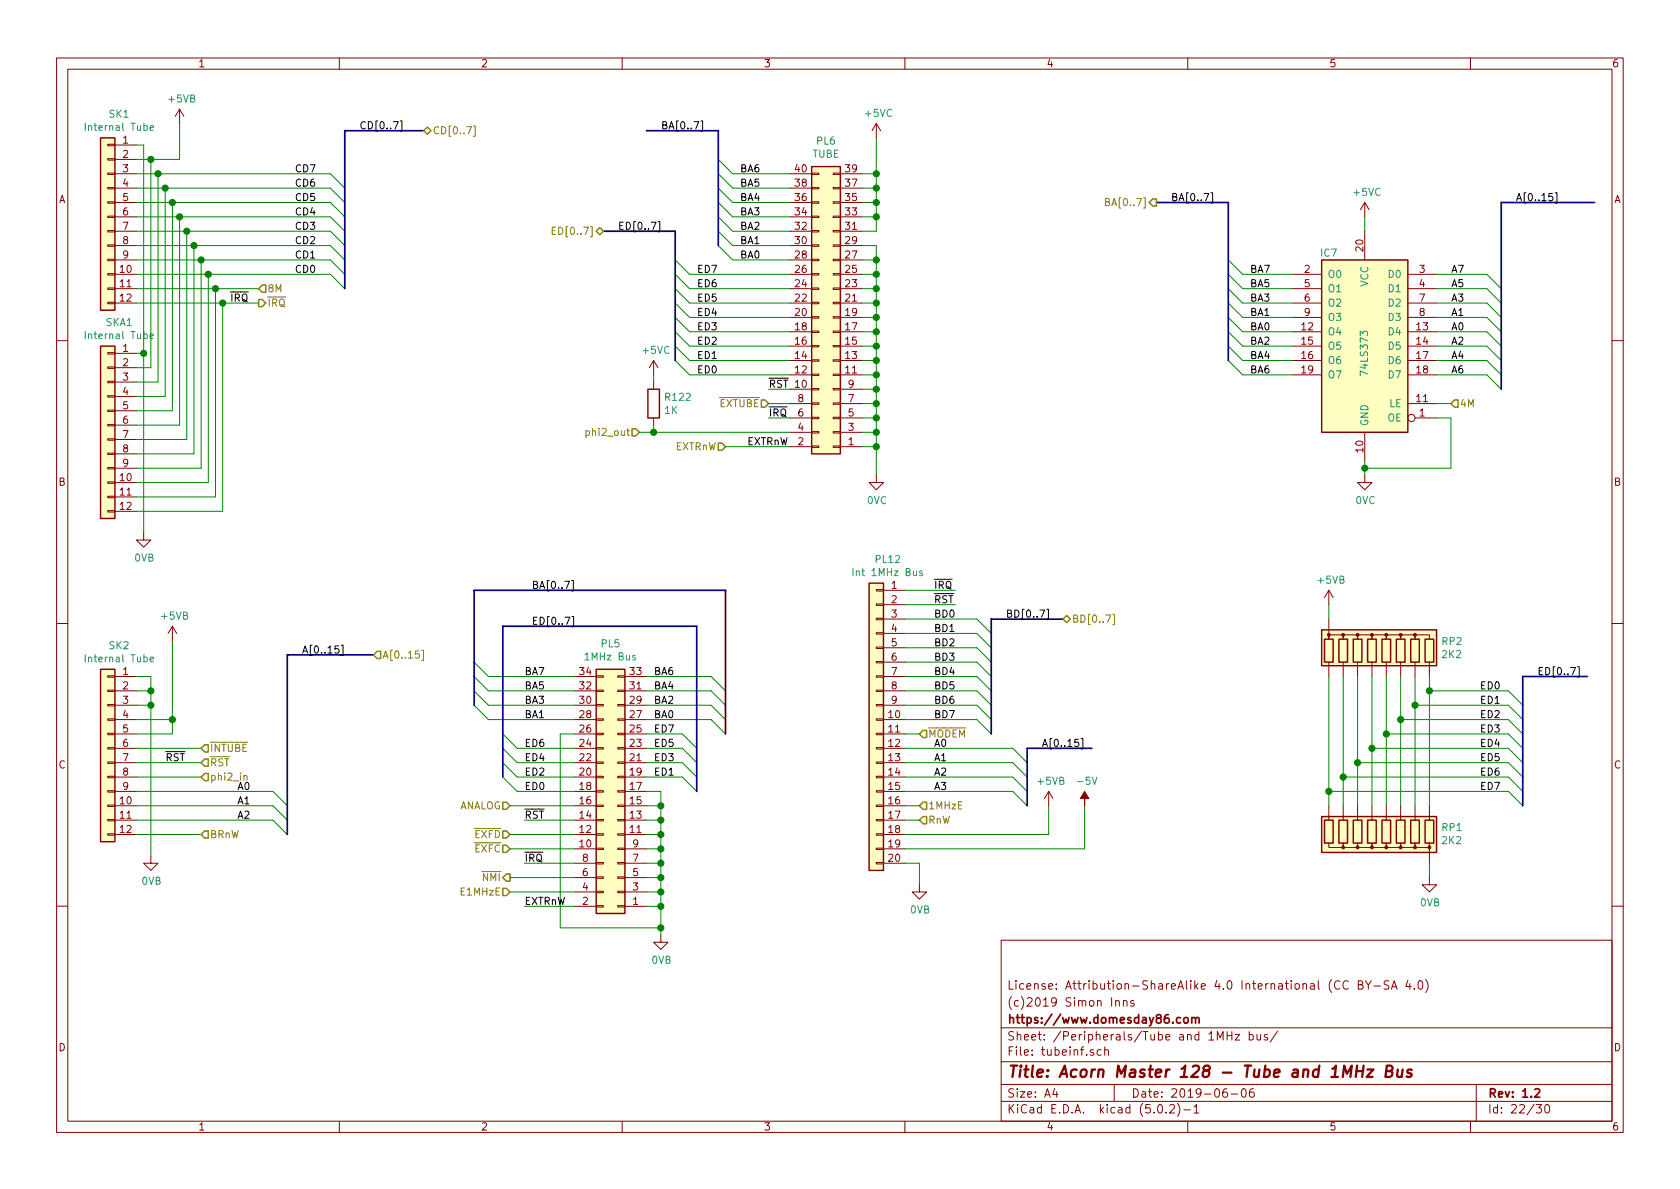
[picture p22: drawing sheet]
<svg xmlns="http://www.w3.org/2000/svg" width="297mm" height="210mm" viewBox="0 0 297 210" stroke-linecap="round" stroke-linejoin="round" font-family="sans-serif">
<defs><g id="words">
<text font-size="2.8" fill="#840000" x="178" y="190.5">Title: Acorn Master 128 - Tube and 1MHz Bus</text>
<g font-size="2.1" fill="#840000">
<text x="178" y="178">(c)2019 Simon Inns</text>
<text x="178" y="175">License: Attribution-ShareAlike 4.0 International (CC BY-SA 4.0)</text>
<text x="178" y="184">Sheet: /Peripherals/Tube and 1MHz bus/</text>
<text x="178" y="181">https://www.domesday86.com</text>
<text x="178" y="186.7">File: tubeinf.sch</text>
<text x="178" y="196.9">KiCad E.D.A. kicad (5.0.2)-1</text>
<text x="178" y="194.1">Size: A4</text>
<text x="200" y="194.1">Date: 2019-06-06</text>
<text x="263" y="194.1">Rev: 1.2</text>
<text x="263" y="196.9">Id: 22/30</text>
</g>
<g font-size="1.8" fill="#840000">
<text x="35" y="11.9">1</text>
<text x="85" y="11.9">2</text>
<text x="135" y="11.9">3</text>
<text x="185" y="11.9">4</text>
<text x="235" y="11.9">5</text>
<text x="285" y="11.9">6</text>
<text x="21.7" y="25.4">1</text>
<text x="21.7" y="27.9">2</text>
<text x="10.4" y="35.9">A</text>
<text x="21.7" y="30.5">3</text>
<text x="21.7" y="33">4</text>
<text x="21.7" y="35.6">5</text>
<text x="140.6" y="35.6">36</text>
<text x="140.6" y="33">38</text>
<text x="140.6" y="30.5">40</text>
<text x="149.5" y="35.6">35</text>
<text x="149.5" y="33">37</text>
<text x="149.5" y="30.5">39</text>
<text x="285.4" y="35.9">A</text>
<text x="21.7" y="38.1">6</text>
<text x="21.7" y="40.6">7</text>
<text x="140.6" y="40.6">32</text>
<text x="140.6" y="38.1">34</text>
<text x="149.5" y="40.6">31</text>
<text x="149.5" y="38.1">33</text>
<text x="21.7" y="43.2">8</text>
<text x="21.7" y="45.7">9</text>
<text x="140.6" y="45.7">28</text>
<text x="140.6" y="43.2">30</text>
<text x="149.5" y="45.7">27</text>
<text x="149.5" y="43.2">29</text>
<text x="241" y="44.4" transform="rotate(-90 241 44.4)">20</text>
<text x="21.3" y="48.3">10</text>
<text x="21.3" y="50.8">11</text>
<text x="21.3" y="53.3">12</text>
<text x="140.6" y="53.3">22</text>
<text x="140.6" y="50.8">24</text>
<text x="140.6" y="48.3">26</text>
<text x="149.5" y="53.3">21</text>
<text x="149.5" y="50.8">23</text>
<text x="149.5" y="48.3">25</text>
<text x="230.7" y="48.3">2</text>
<text x="230.7" y="50.8">5</text>
<text x="230.7" y="53.3">6</text>
<text x="251" y="48.3">3</text>
<text x="251" y="50.8">4</text>
<text x="251" y="53.3">7</text>
<text x="140.6" y="58.4">18</text>
<text x="140.6" y="55.9">20</text>
<text x="149.5" y="58.4">17</text>
<text x="149.5" y="55.9">19</text>
<text x="230.2" y="58.4">12</text>
<text x="230.7" y="55.9">9</text>
<text x="250.5" y="58.4">13</text>
<text x="251" y="55.9">8</text>
<text x="21.7" y="62.2">1</text>
<text x="21.7" y="64.8">2</text>
<text x="140.6" y="63.5">14</text>
<text x="140.6" y="61">16</text>
<text x="149.5" y="63.5">13</text>
<text x="149.5" y="61">15</text>
<text x="230.2" y="61">15</text>
<text x="230.2" y="63.5">16</text>
<text x="250.5" y="61">14</text>
<text x="250.5" y="63.5">17</text>
<text x="21.7" y="67.3">3</text>
<text x="21.7" y="69.8">4</text>
<text x="140.6" y="66">12</text>
<text x="141.1" y="71.1">8</text>
<text x="149.5" y="66">11</text>
<text x="150" y="71.1">7</text>
<text x="150" y="68.6">9</text>
<text x="230.2" y="66">19</text>
<text x="250.5" y="71.1">11</text>
<text x="250.5" y="66">18</text>
<text x="21.7" y="72.4">5</text>
<text x="21.7" y="74.9">6</text>
<text x="21.7" y="77.5">7</text>
<text x="141.1" y="76.2">4</text>
<text x="141.1" y="73.7">6</text>
<text x="150" y="76.2">3</text>
<text x="150" y="73.7">5</text>
<text x="251" y="73.7">1</text>
<text x="21.7" y="80">8</text>
<text x="21.7" y="82.5">9</text>
<text x="141.1" y="78.7">2</text>
<text x="150" y="78.7">1</text>
<text x="241" y="80" transform="rotate(-90 241 80)">10</text>
<text x="10.4" y="85.9">B</text>
<text x="21.3" y="85.1">10</text>
<text x="21.3" y="87.6">11</text>
<text x="285.4" y="85.9">B</text>
<text x="21.3" y="90.2">12</text>
<text x="157.6" y="104.1">1</text>
<text x="157.6" y="106.7">2</text>
<text x="157.6" y="109.2">3</text>
<text x="157.6" y="111.8">4</text>
<text x="21.7" y="119.4">1</text>
<text x="102.5" y="119.4">34</text>
<text x="111.4" y="119.4">33</text>
<text x="157.6" y="114.3">5</text>
<text x="157.6" y="116.8">6</text>
<text x="157.6" y="119.4">7</text>
<text x="21.7" y="121.9">2</text>
<text x="21.7" y="124.5">3</text>
<text x="102.5" y="124.5">30</text>
<text x="102.5" y="121.9">32</text>
<text x="111.4" y="124.5">29</text>
<text x="111.4" y="121.9">31</text>
<text x="157.6" y="121.9">8</text>
<text x="157.6" y="124.5">9</text>
<text x="21.7" y="127">4</text>
<text x="21.7" y="129.5">5</text>
<text x="102.5" y="129.5">26</text>
<text x="102.5" y="127">28</text>
<text x="111.4" y="129.5">25</text>
<text x="111.4" y="127">27</text>
<text x="157.1" y="127">10</text>
<text x="157.1" y="129.5">11</text>
<text x="10.4" y="135.9">C</text>
<text x="21.7" y="132.1">6</text>
<text x="21.7" y="134.6">7</text>
<text x="21.7" y="137.2">8</text>
<text x="102.5" y="137.2">20</text>
<text x="102.5" y="134.6">22</text>
<text x="102.5" y="132.1">24</text>
<text x="111.4" y="137.2">19</text>
<text x="111.4" y="134.6">21</text>
<text x="111.4" y="132.1">23</text>
<text x="157.1" y="132.1">12</text>
<text x="157.1" y="134.6">13</text>
<text x="157.1" y="137.2">14</text>
<text x="285.4" y="135.9">C</text>
<text x="21.3" y="142.2">10</text>
<text x="21.7" y="139.7">9</text>
<text x="102.5" y="142.2">16</text>
<text x="102.5" y="139.7">18</text>
<text x="111.4" y="142.2">15</text>
<text x="111.4" y="139.7">17</text>
<text x="157.1" y="139.7">15</text>
<text x="157.1" y="142.2">16</text>
<text x="21.3" y="144.8">11</text>
<text x="21.3" y="147.3">12</text>
<text x="102.5" y="149.9">10</text>
<text x="102.5" y="147.3">12</text>
<text x="102.5" y="144.8">14</text>
<text x="111.4" y="147.3">11</text>
<text x="111.4" y="144.8">13</text>
<text x="111.9" y="149.9">9</text>
<text x="157.1" y="144.8">17</text>
<text x="157.1" y="147.3">18</text>
<text x="157.1" y="149.9">19</text>
<text x="103" y="154.9">6</text>
<text x="103" y="152.4">8</text>
<text x="111.9" y="154.9">5</text>
<text x="111.9" y="152.4">7</text>
<text x="157.1" y="152.4">20</text>
<text x="103" y="160">2</text>
<text x="103" y="157.5">4</text>
<text x="111.9" y="160">1</text>
<text x="111.9" y="157.5">3</text>
<text x="10.4" y="185.9">D</text>
<text x="285.4" y="185.9">D</text>
<text x="35" y="199.9">1</text>
<text x="85" y="199.9">2</text>
<text x="135" y="199.9">3</text>
<text x="185" y="199.9">4</text>
<text x="235" y="199.9">5</text>
<text x="285" y="199.9">6</text>
</g>
<g font-size="1.8" fill="#008484">
<text x="15.5" y="23.1">Internal Tube</text>
<text x="19.4" y="20.8">SK1</text>
<text x="29.9" y="18.1">+5VB</text>
<text x="153.1" y="20.7">+5VC</text>
<text x="143.6" y="27.9">TUBE</text>
<text x="144.4" y="25.6">PL6</text>
<text x="239.4" y="34.6">+5VC</text>
<text x="233.6" y="45.4">IC7</text>
<text x="234.7" y="49.1">O0</text>
<text x="234.7" y="51.7">O1</text>
<text x="241.9" y="50.7" transform="rotate(-90 241.9 50.7)">VCC</text>
<text x="245.6" y="49.1">D0</text>
<text x="245.6" y="51.7">D1</text>
<text x="15.5" y="60">Internal Tube</text>
<text x="18.7" y="57.7">SKA1</text>
<text x="234.7" y="59.3">O4</text>
<text x="234.7" y="54.2">O2</text>
<text x="234.7" y="56.8">O3</text>
<text x="245.6" y="59.3">D4</text>
<text x="245.6" y="54.2">D2</text>
<text x="245.6" y="56.8">D3</text>
<text x="113.7" y="62.6">+5VC</text>
<text x="234.7" y="61.8">O5</text>
<text x="234.7" y="64.4">O6</text>
<text x="245.6" y="61.8">D5</text>
<text x="245.6" y="64.4">D6</text>
<text x="117.8" y="70.9">R122</text>
<text x="234.7" y="66.9">O7</text>
<text x="241.9" y="66.1" transform="rotate(-90 241.9 66.1)">74LS373</text>
<text x="245.6" y="66.9">D7</text>
<text x="117.6" y="73.2">1K</text>
<text x="241.9" y="75.4" transform="rotate(-90 241.9 75.4)">GND</text>
<text x="245.3" y="74.5">OE</text>
<text x="245.6" y="72">LE</text>
<text x="153.4" y="89.1">0VC</text>
<text x="239.7" y="89.1">0VC</text>
<text x="23.8" y="99.3">0VB</text>
<text x="151.4" y="101.9">Int 1MHz Bus</text>
<text x="154.9" y="99.6">PL12</text>
<text x="233.1" y="103.2">+5VB</text>
<text x="28.6" y="109.6">+5VB</text>
<text x="15.5" y="117.1">Internal Tube</text>
<text x="19.4" y="114.8">SK2</text>
<text x="103.7" y="116.8">1MHz Bus</text>
<text x="106.3" y="114.5">PL5</text>
<text x="255" y="114.1">RP2</text>
<text x="255" y="116.4">2K2</text>
<text x="183.6" y="138.8">+5VB</text>
<text x="190.8" y="138.8">-5V</text>
<text x="255" y="147">RP1</text>
<text x="255" y="149.3">2K2</text>
<text x="25.1" y="156.5">0VB</text>
<text x="161" y="161.5">0VB</text>
<text x="251.2" y="160.3">0VB</text>
<text x="115.3" y="170.4">0VB</text>
</g>
<g font-size="1.8">
<text x="63.5" y="22.9">CD[0..7]</text>
<text x="116.8" y="22.9">BA[0..7]</text>
<text x="52.1" y="30.5">CD7</text>
<text x="52.1" y="33">CD6</text>
<text x="52.1" y="35.6">CD5</text>
<text x="130.8" y="30.5">BA6</text>
<text x="130.8" y="33">BA5</text>
<text x="130.8" y="35.6">BA4</text>
<text x="207" y="35.6">BA[0..7]</text>
<text x="268" y="35.6">A[0..15]</text>
<text x="52.1" y="38.1">CD4</text>
<text x="52.1" y="40.6">CD3</text>
<text x="109.2" y="40.6">ED[0..7]</text>
<text x="130.8" y="38.1">BA3</text>
<text x="130.8" y="40.6">BA2</text>
<text x="52.1" y="43.2">CD2</text>
<text x="52.1" y="45.7">CD1</text>
<text x="130.8" y="43.2">BA1</text>
<text x="130.8" y="45.7">BA0</text>
<text x="40.6" y="53.3">IRQ</text>
<text x="52.1" y="48.3">CD0</text>
<text x="123.2" y="48.3">ED7</text>
<text x="123.2" y="50.8">ED6</text>
<text x="123.2" y="53.3">ED5</text>
<text x="221" y="48.3">BA7</text>
<text x="221" y="50.8">BA5</text>
<text x="221" y="53.3">BA3</text>
<text x="256.5" y="48.3">A7</text>
<text x="256.5" y="50.8">A5</text>
<text x="256.5" y="53.3">A3</text>
<text x="123.2" y="55.9">ED4</text>
<text x="123.2" y="58.4">ED3</text>
<text x="221" y="55.9">BA1</text>
<text x="221" y="58.4">BA0</text>
<text x="256.5" y="55.9">A1</text>
<text x="256.5" y="58.4">A0</text>
<text x="123.2" y="61">ED2</text>
<text x="123.2" y="63.5">ED1</text>
<text x="221" y="61">BA2</text>
<text x="221" y="63.5">BA4</text>
<text x="256.5" y="61">A2</text>
<text x="256.5" y="63.5">A4</text>
<text x="123.2" y="66">ED0</text>
<text x="135.9" y="68.6">RST 10</text>
<text x="221" y="66">BA6</text>
<text x="256.5" y="66">A6</text>
<text x="135.9" y="73.7">IRQ</text>
<text x="132.1" y="78.7">EXTRnW</text>
<text x="94" y="104.1">BA[0..7]</text>
<text x="165.1" y="104.1">IRQ</text>
<text x="165.1" y="106.7">RST</text>
<text x="94" y="110.5">ED[0..7]</text>
<text x="165.1" y="109.2">BD0</text>
<text x="165.1" y="111.8">BD1</text>
<text x="177.8" y="109.2">BD[0..7]</text>
<text x="53.3" y="115.6">A[0..15]</text>
<text x="92.7" y="119.4">BA7</text>
<text x="115.6" y="119.4">BA6</text>
<text x="165.1" y="114.3">BD2</text>
<text x="165.1" y="116.8">BD3</text>
<text x="165.1" y="119.4">BD4</text>
<text x="271.8" y="119.4">ED[0..7]</text>
<text x="92.7" y="121.9">BA5</text>
<text x="92.7" y="124.5">BA3</text>
<text x="115.6" y="121.9">BA4</text>
<text x="115.6" y="124.5">BA2</text>
<text x="165.1" y="121.9">BD5</text>
<text x="165.1" y="124.5">BD6</text>
<text x="261.6" y="121.9">ED0</text>
<text x="261.6" y="124.5">ED1</text>
<text x="92.7" y="127">BA1</text>
<text x="115.6" y="129.5">ED7</text>
<text x="115.6" y="127">BA0</text>
<text x="165.1" y="127">BD7</text>
<text x="261.6" y="127">ED2</text>
<text x="261.6" y="129.5">ED3</text>
<text x="29.2" y="134.6">RST</text>
<text x="92.7" y="132.1">ED6</text>
<text x="92.7" y="134.6">ED4</text>
<text x="92.7" y="137.2">ED2</text>
<text x="115.6" y="132.1">ED5</text>
<text x="115.6" y="134.6">ED3</text>
<text x="115.6" y="137.2">ED1</text>
<text x="165.1" y="132.1">A0</text>
<text x="165.1" y="134.6">A1</text>
<text x="165.1" y="137.2">A2</text>
<text x="184.1" y="132.1">A[0..15]</text>
<text x="261.6" y="132.1">ED4</text>
<text x="261.6" y="134.6">ED5</text>
<text x="261.6" y="137.2">ED6</text>
<text x="41.9" y="139.7">A0</text>
<text x="41.9" y="142.2">A1</text>
<text x="92.7" y="139.7">ED0</text>
<text x="165.1" y="139.7">A3</text>
<text x="261.6" y="139.7">ED7</text>
<text x="41.9" y="144.8">A2</text>
<text x="92.7" y="144.8">RST</text>
<text x="92.7" y="152.4">IRQ</text>
<text x="92.7" y="160">EXTRnW</text>
</g>
<g font-size="1.8" fill="#848400">
<text x="76.5" y="23.7">CD[0..7]</text>
<text x="98.6" y="41.5">ED[0..7]</text>
<text x="196.3" y="36.4">BA[0..7]</text>
<text x="47.2" y="51.7">8M</text>
<text x="47.2" y="54.2">IRQ</text>
<text x="104.1" y="77.1">phi2_out</text>
<text x="127.2" y="72">EXTUBE</text>
<text x="258.1" y="72">4M</text>
<text x="119.3" y="79.6">EXTRnW</text>
<text x="189.5" y="110.1">BD[0..7]</text>
<text x="67.6" y="116.5">A[0..15]</text>
<text x="164.1" y="130.4">MODEM</text>
<text x="37.1" y="133">INTUBE</text>
<text x="37.1" y="135.5">RST</text>
<text x="37.1" y="138">phi2_in</text>
<text x="81" y="143.1">ANALOG</text>
<text x="164.1" y="143.1">1MHzE</text>
<text x="37.1" y="148.2">BRnW</text>
<text x="83.9" y="148.2">EXFD</text>
<text x="164.1" y="145.7">RnW</text>
<text x="83.9" y="150.7">EXFC</text>
<text x="85.4" y="155.8">NMI</text>
<text x="81.7" y="158.4">E1MHzE</text>
</g>
</g></defs>
<g fill="none" stroke="#840000" stroke-width=".18">
<path d="M10 10.3h277v189.9h-277zM12 12.2h273v186.1h-273zM31.7 19.3l-.7 1.3M31.7 19.3v2.5M31.7 19.3l.8 1.3M60 10.3v1.9M110 10.3v1.9M160 10.3v1.9M210 10.3v1.9M260 10.3v1.9M19 38.2h1.3v.3h-1.3zM19 35.7h1.3v.2h-1.3z"/>
<path d="M19 33.1h1.3v.3h-1.3zM19 30.6h1.3v.3h-1.3zM19 28.1h1.3v.2h-1.3zM19 25.5h1.3v.3h-1.3zM20.3 25.6h3.8M20.3 28.2h3.8M20.3 30.7h3.8M20.3 33.3h3.8M20.3 35.8h3.8M20.3 38.3h3.8M139.7 30.7h3.8M139.7 33.3h3.8"/>
<path d="M139.7 35.8h3.8M139.7 38.3h3.8M143.5 30.6h1.3v.3h-1.3zM143.5 33.1h1.3v.3h-1.3zM143.5 35.7h1.3v.2h-1.3zM143.5 38.2h1.3v.3h-1.3zM147.3 30.6h1.3v.3h-1.3zM147.3 33.1h1.3v.3h-1.3zM147.3 35.7h1.3v.2h-1.3zM147.3 38.2h1.3v.3h-1.3zM148.6 30.7h3.8M148.6 33.3h3.8"/>
<path d="M148.6 35.8h3.8M148.6 38.3h3.8M154.9 21.8l-.7 1.3M154.9 21.8v2.6M154.9 21.8l.8 1.3M241.3 35.8v2.5M241.3 35.8l-.8 1.3M241.3 35.8l.8 1.3M19 53.5h1.3v.2h-1.3zM19 50.9h1.3v.3h-1.3zM19 48.4h1.3v.2h-1.3zM19 45.8h1.3v.3h-1.3z"/>
<path d="M19 43.3h1.3v.3h-1.3zM19 40.8h1.3v.2h-1.3zM20.3 48.5h3.8M20.3 51h3.8M20.3 53.6h3.8M20.3 40.9h3.8M20.3 43.4h3.8M20.3 46h3.8M139.7 48.5h3.8M139.7 51h3.8M139.7 53.6h3.8M139.7 40.9h3.8"/>
<path d="M139.7 43.4h3.8M139.7 46h3.8M139.7 58.7h3.8M139.7 56.1h3.8M143.5 40.8h1.3v.2h-1.3zM143.5 43.3h1.3v.3h-1.3zM143.5 45.8h1.3v.3h-1.3zM143.5 48.4h1.3v.2h-1.3zM143.5 50.9h1.3v.3h-1.3zM143.5 53.5h1.3v.2h-1.3zM143.5 56h1.3v.3h-1.3zM143.5 58.5h1.3v.3h-1.3z"/>
<path d="M147.3 40.8h1.3v.2h-1.3zM147.3 43.3h1.3v.3h-1.3zM147.3 45.8h1.3v.3h-1.3zM147.3 48.4h1.3v.2h-1.3zM147.3 50.9h1.3v.3h-1.3zM147.3 53.5h1.3v.2h-1.3zM147.3 56h1.3v.3h-1.3zM147.3 58.5h1.3v.3h-1.3zM148.6 48.5h3.8M148.6 51h3.8M148.6 53.6h3.8M148.6 40.9h3.8"/>
<path d="M148.6 43.4h3.8M148.6 46h3.8M148.6 58.7h3.8M148.6 56.1h3.8M228.6 48.5h5.1M228.6 51h5.1M228.6 53.6h5.1M228.6 58.7h5.1M228.6 56.1h5.1M241.3 40.9v5.1M248.9 48.5h5.1M248.9 51h5.1"/>
<path d="M248.9 53.6h5.1M248.9 58.7h5.1M248.9 56.1h5.1M10 60.2h2M19 77.6h1.3v.2h-1.3zM19 75.1h1.3v.2h-1.3zM19 72.5h1.3v.3h-1.3zM19 70h1.3v.2h-1.3zM19 67.4h1.3v.3h-1.3zM19 64.9h1.3v.2h-1.3zM19 62.4h1.3v.2h-1.3zM20.3 62.5h3.8"/>
<path d="M20.3 65h3.8M20.3 67.6h3.8M20.3 70.1h3.8M20.3 72.6h3.8M20.3 75.2h3.8M20.3 77.7h3.8M115.6 63.7v2.6M115.6 67.6v1.2M115.6 73.9v1.3M115.6 63.7l-.8 1.3M115.6 63.7l.7 1.3M139.7 73.9h3.8"/>
<path d="M139.7 71.4h3.8M139.7 61.2h3.8M139.7 63.7h3.8M139.7 66.3h3.8M139.7 79h3.8M139.7 68.8h3.8M139.7 76.4h3.8M143.5 61.1h1.3v.2h-1.3zM143.5 63.6h1.3v.3h-1.3zM143.5 66.2h1.3v.2h-1.3zM143.5 68.7h1.3v.3h-1.3zM143.5 71.2h1.3v.3h-1.3z"/>
<path d="M143.5 73.8h1.3v.2h-1.3zM143.5 76.3h1.3v.3h-1.3zM143.5 78.9h1.3v.2h-1.3zM147.3 61.1h1.3v.2h-1.3zM147.3 63.6h1.3v.3h-1.3zM147.3 66.2h1.3v.2h-1.3zM147.3 68.7h1.3v.3h-1.3zM147.3 71.2h1.3v.3h-1.3zM147.3 73.8h1.3v.2h-1.3zM147.3 76.3h1.3v.3h-1.3zM147.3 78.9h1.3v.2h-1.3zM148.6 73.9h3.8"/>
<path d="M148.6 71.4h3.8M148.6 61.2h3.8M148.6 63.7h3.8M148.6 66.3h3.8M148.6 79h3.8M148.6 68.8h3.8M148.6 76.4h3.8M228.6 61.2h5.1M228.6 63.7h5.1M228.6 66.3h5.1M241.3 76.4v5.1M248.9 71.4h5.1"/>
<path d="M248.9 61.2h5.1M248.9 63.7h5.1M248.9 66.3h5.1M250.2 73.9h3.8M285 60.2h2M19 90.3h1.3v.2h-1.3zM19 87.8h1.3v.2h-1.3zM19 85.2h1.3v.3h-1.3zM19 82.7h1.3v.2h-1.3zM19 80.1h1.3v.3h-1.3zM20.3 85.3h3.8M20.3 87.9h3.8"/>
<path d="M20.3 90.4h3.8M20.3 80.3h3.8M20.3 82.8h3.8M25.4 94.2v1.3h1.3l-1.3 1.3-1.3-1.3h1.3M154.9 84.1v1.2h1.3l-1.3 1.3-1.2-1.3h1.2M241.3 84.1v1.2h1.3l-1.3 1.3-1.3-1.3h1.3M10 110.3h2M19 119.5h1.3v.3h-1.3zM20.3 119.6h3.8M30.5 110.7l-.8 1.3M30.5 110.7v2.6M30.5 110.7l.7 1.3"/>
<path d="M101.6 119.6h3.8M105.4 119.5h1.3v.3h-1.3zM109.2 119.5h1.3v.3h-1.3zM110.5 119.6h3.8M154.9 119.5h1.3v.3h-1.3zM154.9 117h1.3v.2h-1.3zM154.9 114.4h1.3v.3h-1.3zM154.9 111.9h1.3v.2h-1.3zM154.9 109.3h1.3v.3h-1.3zM154.9 106.8h1.3v.3h-1.3zM154.9 104.3h1.3v.2h-1.3zM156.2 119.6h3.8"/>
<path d="M156.2 104.4h3.8M156.2 106.9h3.8M156.2 109.5h3.8M156.2 112h3.8M156.2 114.5h3.8M156.2 117.1h3.8M234.9 109.5v3.5v-.7h2.6v.7v-.7h2.5v.7v-.7h2.6v.7v-.7h2.5v.7v-.7h2.5v.7v-.7h2.6v.7v-.7h2.5v.7M234.9 104.4v2.5M234.9 117.1v2.5M234.9 104.4l-.7 1.3M234.9 104.4l.8 1.3M237.5 117.1v2.5"/>
<path d="M240 117.1v2.5M242.6 117.1v2.5M245.1 117.1v2.5M247.6 117.1v2.5M250.2 117.1v2.5M252.7 117.1v2.5M285 110.3h2M19 139.8h1.3v.3h-1.3zM19 137.3h1.3v.2h-1.3zM19 134.7h1.3v.3h-1.3zM19 132.2h1.3v.3h-1.3zM19 129.7h1.3v.2h-1.3z"/>
<path d="M19 127.1h1.3v.3h-1.3zM19 124.6h1.3v.2h-1.3zM19 122h1.3v.3h-1.3zM20.3 122.2h3.8M20.3 124.7h3.8M20.3 127.2h3.8M20.3 129.8h3.8M20.3 132.3h3.8M20.3 134.9h3.8M20.3 137.4h3.8M20.3 139.9h3.8M101.6 122.2h3.8"/>
<path d="M101.6 124.7h3.8M101.6 127.2h3.8M101.6 129.8h3.8M101.6 132.3h3.8M101.6 134.9h3.8M101.6 137.4h3.8M101.6 139.9h3.8M105.4 122h1.3v.3h-1.3zM105.4 124.6h1.3v.2h-1.3zM105.4 127.1h1.3v.3h-1.3zM105.4 129.7h1.3v.2h-1.3zM105.4 132.2h1.3v.3h-1.3z"/>
<path d="M105.4 134.7h1.3v.3h-1.3zM105.4 137.3h1.3v.2h-1.3zM105.4 139.8h1.3v.3h-1.3zM109.2 122h1.3v.3h-1.3zM109.2 124.6h1.3v.2h-1.3zM109.2 127.1h1.3v.3h-1.3zM109.2 129.7h1.3v.2h-1.3zM109.2 132.2h1.3v.3h-1.3zM109.2 134.7h1.3v.3h-1.3zM109.2 137.3h1.3v.2h-1.3zM109.2 139.8h1.3v.3h-1.3zM110.5 122.2h3.8"/>
<path d="M110.5 124.7h3.8M110.5 127.2h3.8M110.5 129.8h3.8M110.5 132.3h3.8M110.5 134.9h3.8M110.5 137.4h3.8M110.5 139.9h3.8M154.9 139.8h1.3v.3h-1.3zM154.9 137.3h1.3v.2h-1.3zM154.9 134.7h1.3v.3h-1.3zM154.9 132.2h1.3v.3h-1.3zM154.9 129.7h1.3v.2h-1.3z"/>
<path d="M154.9 127.1h1.3v.3h-1.3zM154.9 124.6h1.3v.2h-1.3zM154.9 122h1.3v.3h-1.3zM156.2 122.2h3.8M156.2 124.7h3.8M156.2 127.2h3.8M156.2 129.8h3.8M156.2 132.3h3.8M156.2 134.9h3.8M156.2 137.4h3.8M156.2 139.9h3.8M185.4 139.9l-.7 1.3"/>
<path d="M185.4 139.9v2.6M185.4 139.9l.8 1.3M19 147.4h1.3v.3h-1.3zM19 144.9h1.3v.3h-1.3zM19 142.4h1.3v.2h-1.3zM20.3 142.5h3.8M20.3 145h3.8M20.3 147.6h3.8M26.7 151.4v1.2h1.2l-1.2 1.3-1.3-1.3h1.3M101.6 142.5h3.8M101.6 145h3.8M101.6 147.6h3.8"/>
<path d="M101.6 150.1h3.8M101.6 157.7h3.8M101.6 155.2h3.8M101.6 152.6h3.8M105.4 142.4h1.3v.2h-1.3zM105.4 144.9h1.3v.3h-1.3zM105.4 147.4h1.3v.3h-1.3zM105.4 150h1.3v.2h-1.3zM105.4 152.5h1.3v.3h-1.3zM105.4 155.1h1.3v.2h-1.3zM105.4 157.6h1.3v.3h-1.3zM109.2 142.4h1.3v.2h-1.3z"/>
<path d="M109.2 144.9h1.3v.3h-1.3zM109.2 147.4h1.3v.3h-1.3zM109.2 150h1.3v.2h-1.3zM109.2 152.5h1.3v.3h-1.3zM109.2 155.1h1.3v.2h-1.3zM109.2 157.6h1.3v.3h-1.3zM110.5 142.5h3.8M110.5 145h3.8M110.5 147.6h3.8M110.5 150.1h3.8M110.5 157.7h3.8M110.5 155.2h3.8"/>
<path d="M110.5 152.6h3.8M154.9 152.5h1.3v.3h-1.3zM154.9 150h1.3v.2h-1.3zM154.9 147.4h1.3v.3h-1.3zM154.9 144.9h1.3v.3h-1.3zM154.9 142.4h1.3v.2h-1.3zM156.2 142.5h3.8M156.2 145h3.8M156.2 147.6h3.8M156.2 150.1h3.8M156.2 152.6h3.8M162.6 156.5v1.2h1.2l-1.2 1.3-1.3-1.3h1.3"/>
<path d="M234.9 149.1v.8h2.6v-.8v.8h2.5v-.8v.8h2.6v-.8v.8h2.5v-.8v.8h2.5v-.8v.8h2.6v-.8v.8h2.5v-.8v3.5M234.9 142.5v2.5M237.5 142.5v2.5M240 142.5v2.5M242.6 142.5v2.5M245.1 142.5v2.5M247.6 142.5v2.5M250.2 142.5v2.5M252.7 155.2v1.3h1.3l-1.3 1.2-1.2-1.2h1.2M252.7 142.5v2.5M10 160.2h2M101.6 160.3h3.8"/>
<path d="M105.4 160.1h1.3v.3h-1.3zM109.2 160.1h1.3v.3h-1.3zM110.5 160.3h3.8M116.8 165.3v1.3h1.3l-1.3 1.3-1.2-1.3h1.2M177 166.3h108v32h-108zM197.3 177.1v-.1a.37 .37 0 0 1 .6 .1v.8M197.3 176.9v1M198.6 177.1l.2-.2 .4 .1 .1 .9M198.6 176.9v1M200.5 177a.37 .37 0 0 0-.6 .1l.1 .3 .5 .1 .1 .1-.3 .3-.4-.1M238.4 173.6a.7 .7 0 0 0-.9 .2 .7 .7 0 0 0 .1 .9 .55 .55 0 0 0 .8 .1M240.2 174.1l.7-.1v-.3l-.1-.2-.6-.1v1.5h.5l.3-.3a.41 .41 0 0 0-.4-.5"/>
<path d="M241.4 173.4l.5 .8 .5-.8M241.9 174.2v.7M242.9 174.4h1.2M245.6 173.5l-.6-.1-.3 .3 .1 .3 .7 .4v.4l-.2 .1-.6-.1M246 174.9l.5-1.5 .5 1.5M246.2 174.5h.7M248.9 173.3l-.3 1.1h.9M249.3 173.9v1M250.1 174.8v.1M250.9 173.6l.3-.2a.94 .94 0 0 1 0 1.5l-.4-.3-.1-.6zM252.1 173.2a1.71 1.71 0 0 1 0 2.3M285 160.2h2"/>
<path d="M60 198.3v1.9M110 198.3v1.9M160 198.3v1.9M177 194.8h108M177 191.8h108M177 187.8h108M177 181.8h108M186.5 192.5l-.4 1h1M186.8 193v1M193.3 185.7a.37 .37 0 0 0-.5 .1v.2l.5 .2 .1 .1-.2 .3-.4-.1M194.7 185.7l-.4-.1-.3 .3 .1 .6 .2 .1 .4-.1M195.3 185.7h.1a.37 .37 0 0 1 .6 .1v.8"/>
<path d="M195.3 185.1v1.5M197 191.8v3M204.8 195.5l.4-.2a.94 .94 0 0 1 0 1.5 .79 .79 0 0 1-.4-1.3zM206.2 196.7v.1M206.8 195.5l.2-.2h.4l.2 .2 .1 .3-.1 .2-.8 .8h.9M208.2 195.1a1.71 1.71 0 0 1 0 2.3M209.3 196.3h1.2M210 198.3v1.9M211.1 195.8l.4-.5v1.5M211.1 196.8h.9M216.9 192.5a.62 .62 0 0 0-.7 .7l.1 .7 .2 .1 .5-.1v-.5l-.1-.2-.4-.1-.3 .3M217 182.4v1.5"/>
<path d="M217 183.1h.8M217.7 193.5h1.1M217.8 182.4v1.5M218.4 182.9h.8l-.8 1h.8M219.6 192.7l.4-.2a.94 .94 0 0 1 0 1.5 .82 .82 0 0 1-.4-1.3zM220.9 183l.4-.1 .3 .3-.1 .6-.2 .1-.4-.1M220.9 182.4v1.5M221.6 192.5a.59 .59 0 0 0-.7 .7l.1 .7 .2 .1 .5-.1 .1-.5-.2-.2-.4-.1-.3 .3M222.2 182.9l.1 .9 .4 .1 .2-.1M222.9 182.9v1M224.1 183a.37 .37 0 0 0-.6 .1l.1 .3 .5 .1 .1 .1-.2 .3-.5-.1M225.9 182.3l-1.3 2"/>
<path d="M260 198.3v1.9M261 191.8v6.5M271.6 195.3h.9l-.4 .6 .4 .1v.7l-.2 .1-.7-.1M273.3 195.4l.3-.1a.94 .94 0 0 1 0 1.5h-.1a1 1 0 0 1-.2-1.4z"/>
<circle cx="249.6" cy="73.9" r=".63"/>
</g>
<path d="M210.7 179.9v1M208.7 180l-.4-.1-.3 .3 .1 .6 .2 .1 .4-.1M209.4 180.1l.2-.2 .4 .2 .1 .5-.1 .2-.4 .1-.2-.1zM210.7 180.1l.1-.1a.37 .37 0 0 1 .6 .1v.8M211.4 180.1l.2-.2 .3 .1 .1 .9M271.4 192.7l.2-.2h.4l.2 .5-.9 1h.9" fill="none" stroke="#840000" stroke-width=".3"/>
<path d="M237.4 190.4l.3-2 .5 1.5 .8-1.5-.2 2M239.8 189.4h1.2M240 188.4l-.3 2M241.1 188.4l-.3 2M241.8 189.1h1l-1.2 1.3h1.1M245.1 189.4l.9-.1a.46 .46 0 0 0 .2-.5 .46 .46 0 0 0-.3-.4h-.7l-.2 2h.7a.53 .53 0 0 0 .5-.5 .53 .53 0 0 0-.4-.5M247.1 189.1v1.2a.59 .59 0 0 0 .8 0M248 189.1l-.2 1.3M249.6 189.2a.49 .49 0 0 0-.8 .3l.1 .2 .5 .1 .2 .3-.3 .3-.6-.1" fill="none" stroke="#840000" stroke-width=".41"/>
<g fill="#ffffc2" stroke="#ffffc2" stroke-width=".18">
<path d="M17.8 24.4h2.5v30.5h-2.5z"/>
<path d="M17.8 61.2h2.5v30.5h-2.5z"/>
<path d="M17.8 118.4h2.5v30.4h-2.5z"/>
<path d="M233.7 46h15.2v30.4h-15.2z"/>
<path d="M233.7 111.4h20.3v6.3h-20.3z"/>
<path d="M233.7 144.4h20.3v6.3h-20.3z"/>
<path d="M143.5 29.5h5.1v50.8h-5.1z"/>
<path d="M105.4 118.4h5.1v43.1h-5.1z"/>
<path d="M153.7 103.1h2.5v50.8h-2.5z"/>
</g>
<g fill="none" stroke="#840000" stroke-width=".25">
<path d="M17.8 24.4h2.5v30.5h-2.5zM143.5 29.5h5.1v50.8h-5.1zM233.7 46h15.2v30.4h-15.2zM17.8 61.2h2.5v30.5h-2.5zM114.6 68.8h2v5.1h-2zM17.8 118.4h2.5v30.4h-2.5zM105.4 118.4h5.1v43.1h-5.1zM153.7 103.1h2.5v50.8h-2.5zM233.7 111.4h20.3v6.3h-20.3zM234.2 113h1.5v4.1h-1.5zM236.7 113h1.6v4.1h-1.6zM239.3 113h1.5v4.1h-1.5z"/>
<path d="M241.8 113h1.5v4.1h-1.5zM244.3 113h1.6v4.1h-1.6zM246.9 113h1.5v4.1h-1.5zM249.4 113h1.6v4.1h-1.6zM252 113h1.5v4.1h-1.5zM233.7 144.4h20.3v6.3h-20.3zM234.2 145h1.5v4.1h-1.5zM236.7 145h1.6v4.1h-1.6zM239.3 145h1.5v4.1h-1.5zM241.8 145h1.5v4.1h-1.5zM244.3 145h1.6v4.1h-1.6zM246.9 145h1.5v4.1h-1.5z"/>
<path d="M249.4 145h1.6v4.1h-1.6zM252 145h1.5v4.1h-1.5z"/>
</g>
<path d="M15.1 21.8v1.3M26.5 22.6l.7-.1-.1-.2-.4-.1-.2 .2 .1 .6h.5M15.1 58.6v1.3M26.5 59.5l.7-.1-.1-.3-.4-.1-.2 .2 .1 .6h.5M15.1 115.8v1.2M26.5 116.6l.7-.1-.1-.2-.4-.1-.2 .2 .1 .6h.5M150.8 100.5v1.3M163.1 101h-.3l-.2 .1 .1 .2 .4 .1v.3h-.5" fill="none" stroke="#008484" stroke-width=".18"/>
<g fill="none" stroke="#008400" stroke-width=".18">
<path d="M24.1 25.6h1.3v68.6M24.1 30.7h34.3l2.6 2.6M24.1 33.3h34.3l2.6 2.5M24.1 35.8h34.3l2.6 2.5M24.1 38.3h34.3l2.6 2.6M26.7 28.2v36.8h-2.6M27.9 30.7v36.9h-3.8M29.2 33.3v36.8h-5.1M30.5 35.8v36.8h-6.4M31.7 21.8v6.4h-7.6M31.7 38.3v36.9h-7.6M127 28.2l2.5 2.5h10.2"/>
<path d="M127 30.7l2.5 2.6h10.2M127 33.3l2.5 2.5h10.2M127 35.8l2.5 2.5h10.2M127 38.3l2.5 2.6h10.2M152.4 30.7h2.5M152.4 33.3h2.5M152.4 35.8h2.5M152.4 38.3h2.5M154.9 24.4v16.5h-2.5M241.3 38.3v2.6M24.1 40.9h34.3l2.6 2.5M24.1 43.4h34.3l2.6 2.6"/>
<path d="M24.1 46h34.3l2.6 2.5M24.1 48.5h34.3l2.6 2.5M24.1 51h21.6M24.1 53.6h21.6M33 40.9v36.8h-8.9M34.3 43.4v36.9h-10.2M35.6 46v36.8h-11.5M36.8 48.5v36.8h-12.7M38.1 51v36.9h-14M39.4 53.6v36.8h-15.3M119.4 46l2.5 2.5h17.8M119.4 48.5l2.5 2.5h17.8"/>
<path d="M119.4 51l2.5 2.6h17.8M119.4 53.6l2.5 2.5h17.8M119.4 56.1l2.5 2.6h17.8M119.4 58.7l2.5 2.5h17.8M127 40.9l2.5 2.5h10.2M127 43.4l2.5 2.6h10.2M152.4 43.4h2.5v40.7M152.4 46h2.5M152.4 48.5h2.5M152.4 51h2.5M152.4 53.6h2.5M152.4 56.1h2.5"/>
<path d="M152.4 58.7h2.5M217.2 46l2.5 2.5h8.9M217.2 48.5l2.5 2.5h8.9M217.2 51l2.5 2.6h8.9M217.2 53.6l2.5 2.5h8.9M217.2 56.1l2.5 2.6h8.9M217.2 58.7l2.5 2.5h8.9M254 48.5h8.9l2.5 2.5M254 51h8.9l2.5 2.6M254 53.6h8.9l2.5 2.5M254 56.1h8.9l2.5 2.6M254 58.7h8.9l2.5 2.5"/>
<path d="M24.1 62.5h1.3M113 76.4h26.7M115.6 66.3v1.3M115.6 75.2v1.2M119.4 61.2l2.5 2.5h17.8M119.4 63.7l2.5 2.6h17.8M128.3 79h11.4M135.9 73.9h3.8M135.9 71.4h3.8M135.9 68.8h3.8M152.4 61.2h2.5M152.4 63.7h2.5"/>
<path d="M152.4 66.3h2.5M152.4 73.9h2.5M152.4 71.4h2.5M152.4 68.8h2.5M152.4 76.4h2.5M152.4 79h2.5M217.2 61.2l2.5 2.5h8.9M217.2 63.7l2.5 2.6h8.9M254 73.9h2.5v8.9h-15.2M254 61.2h8.9l2.5 2.5M254 63.7h8.9l2.5 2.6M254 66.3h8.9l2.5 2.5"/>
<path d="M254 71.4h2.5M241.3 81.5v2.6M24.1 119.6h2.6v31.8M30.5 113.3v16.5h-6.4M83.8 117.1l2.6 2.5h15.2M83.8 119.6l2.6 2.6h15.2M114.3 119.6h11.4l2.6 2.6M160 119.6h12.7l2.6 2.6M160 104.4h8.9M160 106.9h8.9M160 109.5h12.7l2.6 2.5M160 112h12.7l2.6 2.5"/>
<path d="M160 114.5h12.7l2.6 2.6M160 117.1h12.7l2.6 2.5M234.9 106.9v2.6M234.9 119.6v22.9M237.5 119.6v22.9M240 119.6v22.9M242.6 119.6v22.9M245.1 119.6v22.9M247.6 119.6v22.9M250.2 119.6v22.9M252.7 119.6v22.9M24.1 127.2h6.4"/>
<path d="M24.1 122.2h2.6M24.1 124.7h2.6M24.1 132.3h11.5M24.1 134.9h11.5M24.1 137.4h11.5M24.1 139.9h24.2l2.5 2.6M83.8 124.7l2.6 2.5h15.2M83.8 122.2l2.6 2.5h15.2M88.9 129.8l2.5 2.5h10.2M88.9 132.3l2.5 2.6h10.2M88.9 134.9l2.5 2.5h10.2M88.9 137.4l2.5 2.5h10.2"/>
<path d="M101.6 129.8h-2.5v34.3h17.7M114.3 129.8h6.3l2.6 2.5M114.3 127.2h11.4l2.6 2.6M114.3 122.2h11.4l2.6 2.5M114.3 124.7h11.4l2.6 2.5M114.3 132.3h6.3l2.6 2.6M114.3 134.9h6.3l2.6 2.5M114.3 137.4h6.3l2.6 2.5M114.3 139.9h2.5v25.4M160 129.8h2.6M160 127.2h12.7l2.6 2.6M160 122.2h12.7l2.6 2.5"/>
<path d="M160 124.7h12.7l2.6 2.5M160 132.3h19.1l2.5 2.6M160 134.9h19.1l2.5 2.5M160 137.4h19.1l2.5 2.5M160 139.9h19.1l2.5 2.6M234.9 139.9h31.8l2.5 2.6M237.5 137.4h29.2l2.5 2.5M240 134.9h26.7l2.5 2.5M242.6 132.3h24.1l2.5 2.6M245.1 129.8h21.6l2.5 2.5M247.6 127.2h19.1l2.5 2.6M250.2 124.7h16.5l2.5 2.5"/>
<path d="M252.7 122.2h14l2.5 2.5M24.1 142.5h24.2l2.5 2.5M24.1 145h24.2l2.5 2.6M24.1 147.6h11.5M90.2 142.5h11.4M90.2 147.6h11.4M90.2 150.1h11.4M90.2 155.2h11.4M90.2 157.7h11.4M92.7 145h8.9M92.7 152.6h8.9M114.3 142.5h2.5"/>
<path d="M114.3 145h2.5M114.3 147.6h2.5M114.3 150.1h2.5M114.3 152.6h2.5M114.3 155.2h2.5M114.3 157.7h2.5M160 142.5h2.6M160 145h2.6M160 152.6h2.6v3.9M185.4 142.5v5.1h-25.4M191.8 142.5v7.6h-31.8M252.7 152.6v2.6"/>
<path d="M92.7 160.3h8.9M114.3 160.3h2.5"/>
</g>
<g fill="#008400" stroke="#008400" stroke-width=".25">
<circle cx="26.7" cy="28.2" r=".51"/>
<circle cx="27.9" cy="30.7" r=".51"/>
<circle cx="29.2" cy="33.3" r=".51"/>
<circle cx="30.5" cy="35.8" r=".51"/>
<circle cx="31.8" cy="38.3" r=".51"/>
<circle cx="33" cy="40.9" r=".51"/>
<circle cx="34.3" cy="43.4" r=".51"/>
<circle cx="35.6" cy="46" r=".51"/>
<circle cx="36.8" cy="48.5" r=".51"/>
<circle cx="38.1" cy="51" r=".51"/>
<circle cx="39.4" cy="53.6" r=".51"/>
<circle cx="25.4" cy="62.5" r=".51"/>
<circle cx="30.5" cy="127.2" r=".51"/>
<circle cx="26.7" cy="122.2" r=".51"/>
<circle cx="26.7" cy="124.7" r=".51"/>
<circle cx="252.7" cy="122.2" r=".51"/>
<circle cx="250.2" cy="124.7" r=".51"/>
<circle cx="247.7" cy="127.2" r=".51"/>
<circle cx="245.1" cy="129.8" r=".51"/>
<circle cx="242.6" cy="132.3" r=".51"/>
<circle cx="240" cy="134.9" r=".51"/>
<circle cx="237.5" cy="137.4" r=".51"/>
<circle cx="235" cy="139.9" r=".51"/>
<circle cx="241.3" cy="82.8" r=".51"/>
<circle cx="154.9" cy="30.7" r=".51"/>
<circle cx="154.9" cy="33.3" r=".51"/>
<circle cx="154.9" cy="35.8" r=".51"/>
<circle cx="154.9" cy="38.3" r=".51"/>
<circle cx="154.9" cy="46" r=".51"/>
<circle cx="154.9" cy="48.5" r=".51"/>
<circle cx="154.9" cy="51" r=".51"/>
<circle cx="154.9" cy="53.6" r=".51"/>
<circle cx="154.9" cy="56.1" r=".51"/>
<circle cx="154.9" cy="58.7" r=".51"/>
<circle cx="154.9" cy="61.2" r=".51"/>
<circle cx="154.9" cy="63.7" r=".51"/>
<circle cx="154.9" cy="66.3" r=".51"/>
<circle cx="154.9" cy="68.8" r=".51"/>
<circle cx="154.9" cy="71.4" r=".51"/>
<circle cx="154.9" cy="73.9" r=".51"/>
<circle cx="154.9" cy="76.4" r=".51"/>
<circle cx="154.9" cy="79" r=".51"/>
<circle cx="115.6" cy="76.4" r=".51"/>
<circle cx="116.8" cy="142.5" r=".51"/>
<circle cx="116.8" cy="145" r=".51"/>
<circle cx="116.8" cy="147.6" r=".51"/>
<circle cx="116.8" cy="150.1" r=".51"/>
<circle cx="116.8" cy="152.6" r=".51"/>
<circle cx="116.8" cy="155.2" r=".51"/>
<circle cx="116.8" cy="157.7" r=".51"/>
<circle cx="116.8" cy="160.3" r=".51"/>
<circle cx="116.8" cy="164.1" r=".51"/>
</g>
<g fill="none" stroke="#848400" stroke-width=".25">
<path d="M75.6 22.5l.6 .6-.6 .6-.7-.6zM203.8 35.2h.7v1.2h-.7l-.6-.6zM45.7 53h.7l.6 .6-.6 .6h-.7zM46.4 50.4h.6v1.3h-.6l-.7-.7zM105.4 40.9l.6-.6 .7 .6-.7 .6zM111.8 75.8h.6l.6 .6-.6 .7h-.6zM127 78.4h.6l.7 .6-.7 .6h-.6zM134.6 70.7h.7l.6 .7-.6 .6h-.7zM257.2 70.7h.6v1.3h-.6l-.7-.6zM66.7 115.2h.6v1.3h-.6l-.7-.7zM188 109.5l.6-.7 .6 .7-.6 .6zM35.6 137.4l.6-.6h.6v1.2h-.6z"/>
<path d="M36.2 131.7h.6v1.3h-.6l-.6-.7zM36.2 134.2h.6v1.3h-.6l-.6-.6zM163.2 129.2h.6v1.2h-.6l-.6-.6zM36.2 146.9h.6v1.3h-.6l-.6-.6zM88.9 141.9h.6l.7 .6-.7 .6h-.6zM88.9 146.9h.6l.7 .7-.7 .6h-.6zM88.9 149.5h.6l.7 .6-.7 .6h-.6zM88.9 157.1h.6l.7 .6-.7 .7h-.6zM89.5 154.6h.7v1.2h-.7l-.6-.6zM163.2 141.9h.6v1.2h-.6l-.6-.6zM163.2 144.4h.6v1.3h-.6l-.6-.7z"/>
</g>
<path d="M74.9 23.1h-13.9v27.9M114.3 23.1h12.7v20.3M204.5 35.8h12.7v27.9M281.9 35.8h-16.5v33M106.7 40.9h12.7v22.8M66 115.8h-15.2v31.8M188 109.5h-12.7v20.3M280.7 119.6h-11.5v22.9M83.8 124.7v-20.3h44.5v25.4M88.9 137.4v-26.7h34.3v29.2M193 132.3h-11.4v10.2" fill="none" stroke="#000084" stroke-width=".3"/>
<path d="M70.8 21.4h.3v1.8h-.3M116.4 39.2h.3v1.8h-.3M123.9 21.4h.3v1.8h-.3M214.1 34.1h.3v1.8h-.3M275 34.1h.3v1.8h-.3M60.4 114.1h.3v1.8h-.3M101.1 102.7h.3v1.8h-.3M101.1 109h.3v1.8h-.3M183.8 107.9h.9l-.6 1.2M185.1 107.7h.3v1.9h-.3M278.9 117.9h.3v1.8h-.3M191.2 130.6h.3v1.8h-.3" fill="none" stroke="#000" stroke-width=".18"/>
<path d="M83.7 22.3h.3v1.8h-.3M195.5 35.7h.5l.1-.2v-.3l-.6-.1v1.3h.5l.2-.3v-.2l-.3-.2M97.6 40.8h.4M98.2 40.2h-.6v1.2h.6M103.6 76.2h.4l.2 .2-.1 .6h-.5M103.6 76.2v1.2M74.6 115h.3v1.8h-.3M195.5 108.8h.9l-.6 1.2M196.7 108.6h.4v1.9h-.4M43.1 137.3l.2-.2 .3 .1 .1 .8" fill="none" stroke="#848400" stroke-width=".18"/>
<g fill="#840000" stroke="#840000" stroke-width=".18">
<path d="M191.8 139.9l.7 1.3h-.7v1.3v-1.3h-.8z"/>
<circle cx="234.9" cy="112.3" r=".25"/>
<circle cx="237.5" cy="112.3" r=".25"/>
<circle cx="240" cy="112.3" r=".25"/>
<circle cx="242.6" cy="112.3" r=".25"/>
<circle cx="245.1" cy="112.3" r=".25"/>
<circle cx="247.6" cy="112.3" r=".25"/>
<circle cx="250.2" cy="112.3" r=".25"/>
<circle cx="252.7" cy="149.9" r=".25"/>
<circle cx="250.2" cy="149.9" r=".25"/>
<circle cx="247.6" cy="149.9" r=".25"/>
<circle cx="245.1" cy="149.9" r=".25"/>
<circle cx="242.6" cy="149.9" r=".25"/>
<circle cx="240" cy="149.9" r=".25"/>
<circle cx="237.5" cy="149.9" r=".25"/>
</g>
<use href="#words"/>
</svg>
